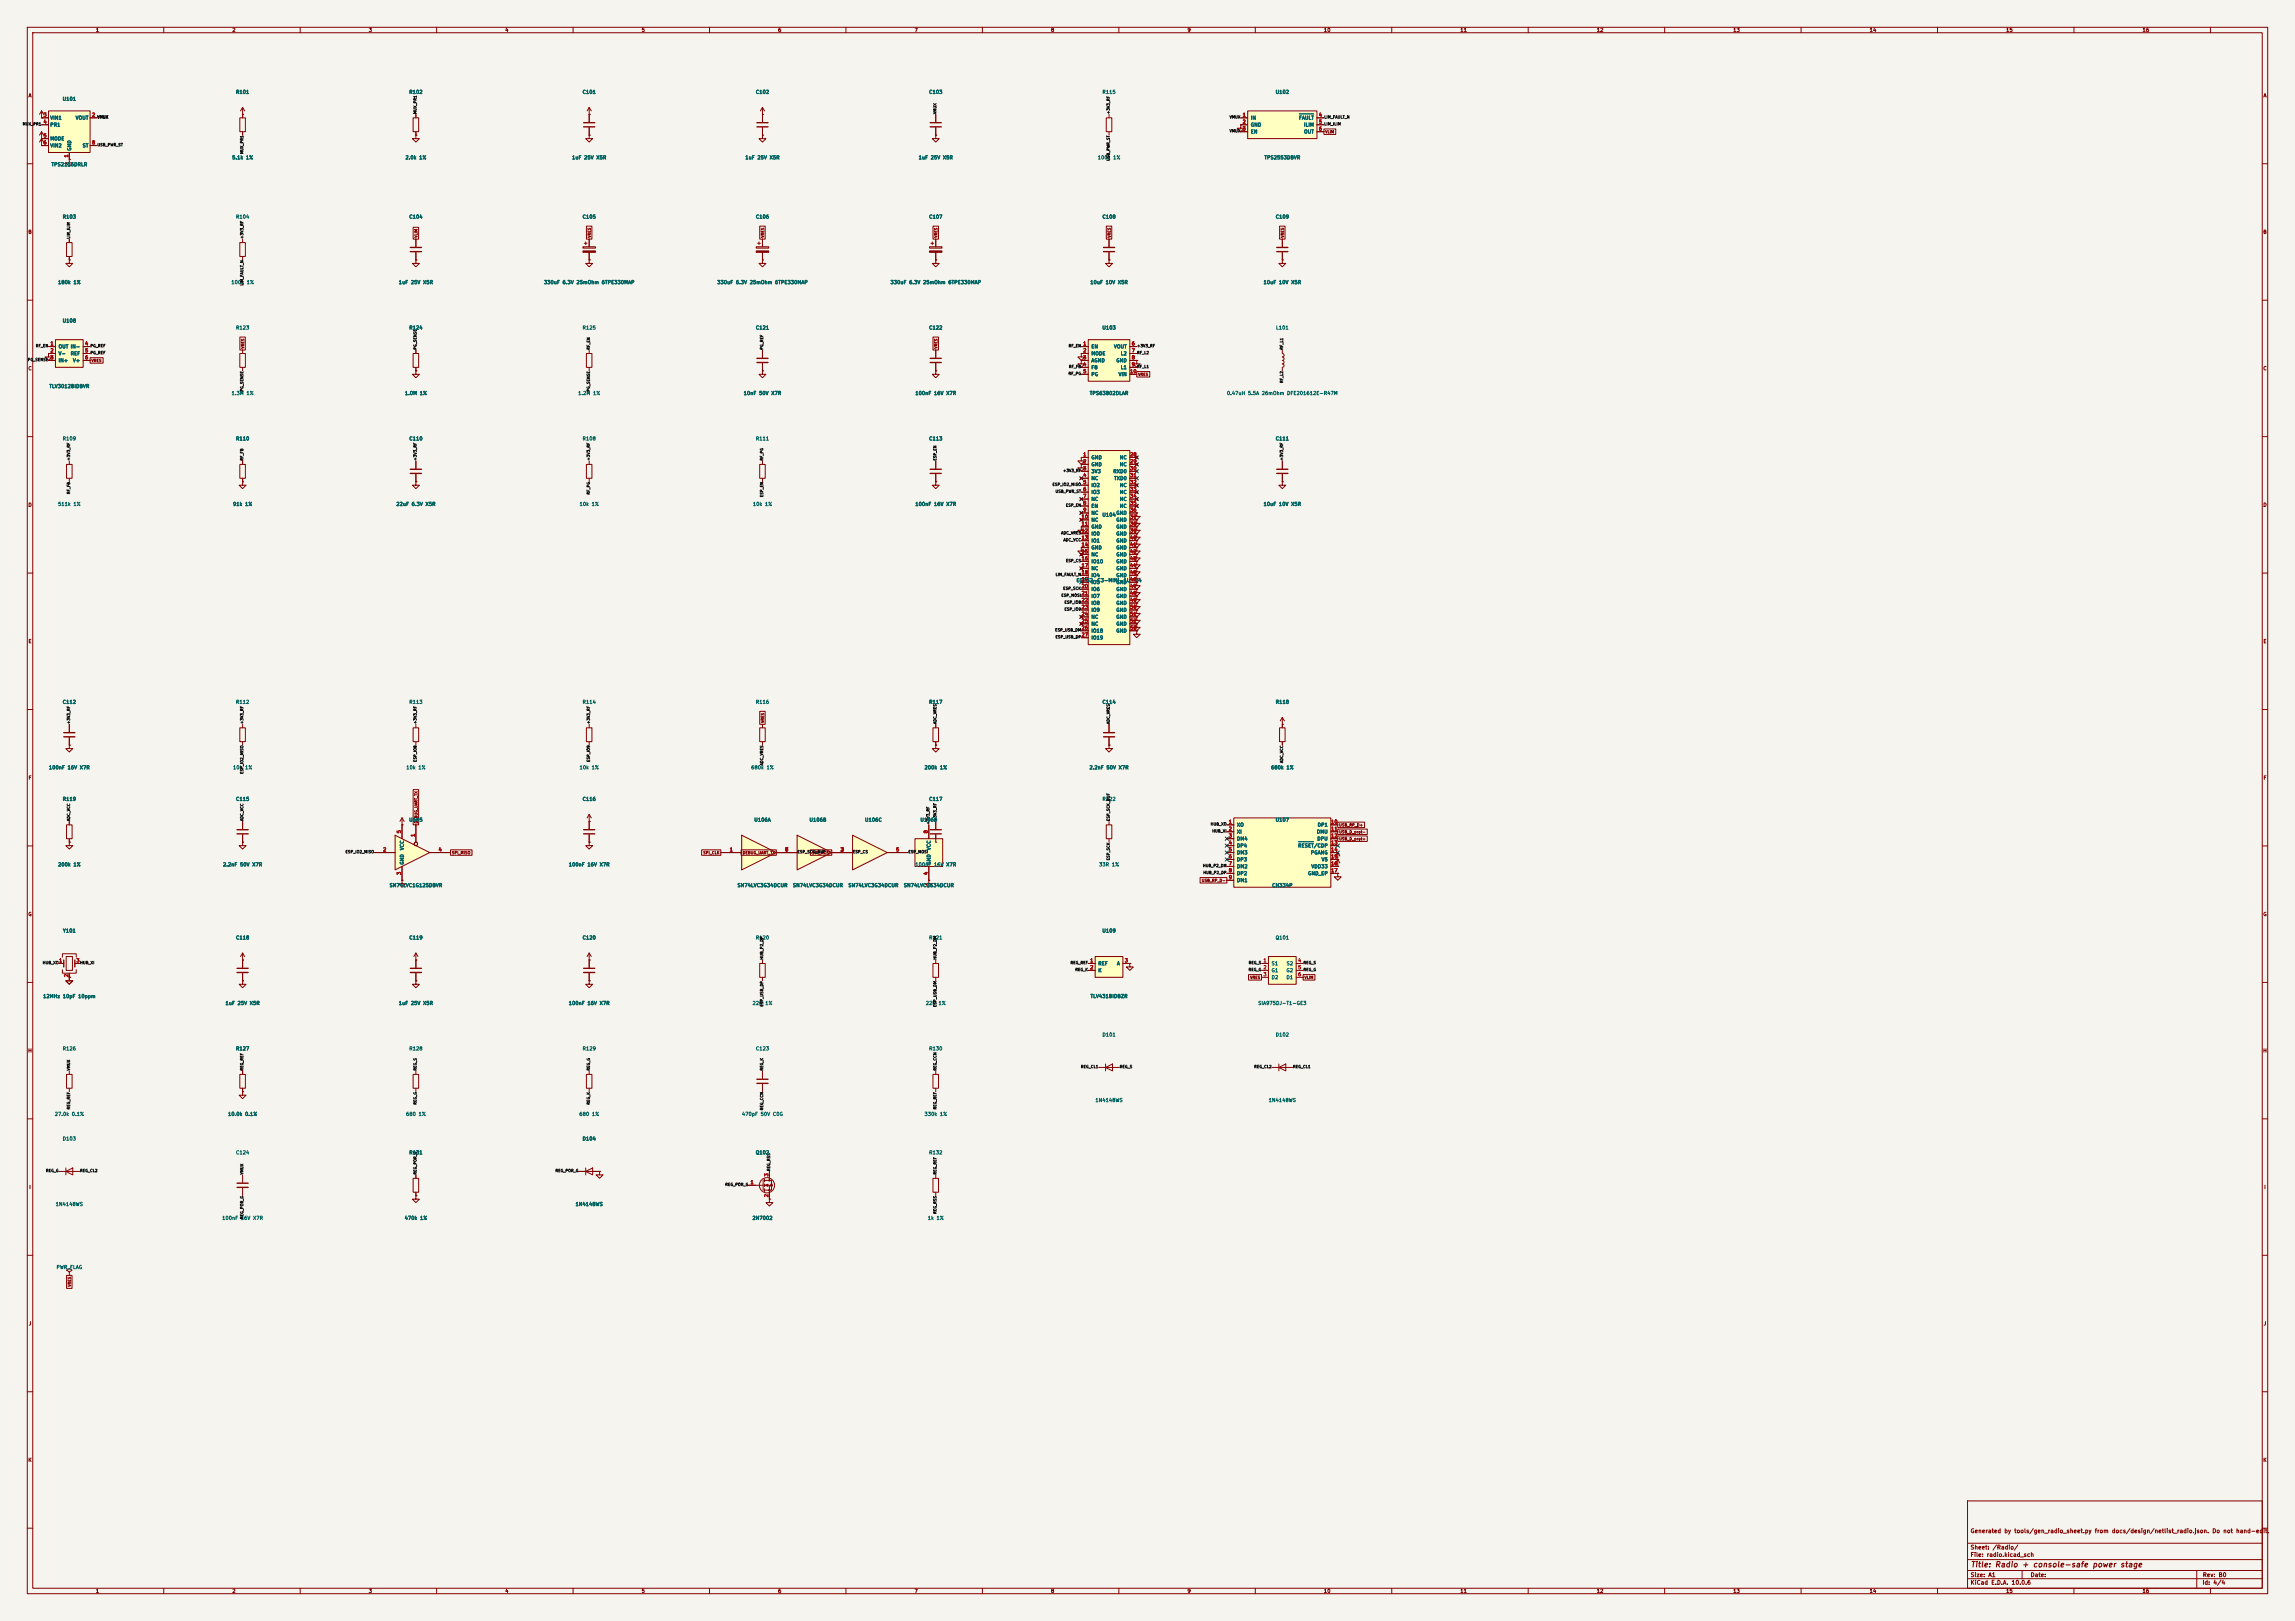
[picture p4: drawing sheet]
<svg xmlns="http://www.w3.org/2000/svg" width="841mm" height="594mm" viewBox="0 0 841 594" stroke-linecap="round" stroke-linejoin="round" font-family="sans-serif">
<defs><g id="words">
<text font-size="2" fill="#840000" x="722" y="574.8">Title: Radio + console-safe power stage</text>
<g font-size="1.5" fill="#840000">
<text x="721.9" y="562.1">Generated by tools/gen_radio_sheet.py from docs/design/netlist_radio.json. Do not hand-edit.</text>
<text x="721.9" y="568.1">Sheet: /Radio/</text>
<text x="721.9" y="570.8">File: radio.kicad_sch</text>
<text x="721.9" y="581">KiCad E.D.A. 10.0.6</text>
<text x="721.9" y="578.2">Size: A1</text>
<text x="743.9" y="578.2">Date:</text>
<text x="806.9" y="581">Id: 4/4</text>
<text x="807" y="578.2">Rev: B0</text>
</g>
<g font-size="1.3" fill="#840000">
<text x="35" y="12">1</text>
<text x="85" y="12">2</text>
<text x="135" y="12">3</text>
<text x="185" y="12">4</text>
<text x="235" y="12">5</text>
<text x="285" y="12">6</text>
<text x="335" y="12">7</text>
<text x="385" y="12">8</text>
<text x="435" y="12">9</text>
<text x="485" y="12">10</text>
<text x="535" y="12">11</text>
<text x="585" y="12">12</text>
<text x="635" y="12">13</text>
<text x="685" y="12">14</text>
<text x="735" y="12">15</text>
<text x="785" y="12">16</text>
<text x="10.3" y="36">A</text>
<text x="829.3" y="36">A</text>
<text x="10.2" y="86">B</text>
<text x="829.2" y="86">B</text>
<text x="10.2" y="136">C</text>
<text x="829.2" y="136">C</text>
<text x="10.2" y="186">D</text>
<text x="829.2" y="186">D</text>
<text x="10.3" y="236">E</text>
<text x="829.3" y="236">E</text>
<text x="10.3" y="286">F</text>
<text x="829.3" y="286">F</text>
<text x="10.2" y="336">G</text>
<text x="829.2" y="336">G</text>
<text x="10.2" y="386">H</text>
<text x="829.2" y="386">H</text>
<text x="10.6" y="436">I</text>
<text x="829.6" y="436">I</text>
<text x="10.4" y="486">J</text>
<text x="829.4" y="486">J</text>
<text x="10.2" y="536">K</text>
<text x="829.2" y="536">K</text>
<text x="35" y="584">1</text>
<text x="85" y="584">2</text>
<text x="135" y="584">3</text>
<text x="185" y="584">4</text>
<text x="235" y="584">5</text>
<text x="285" y="584">6</text>
<text x="335" y="584">7</text>
<text x="385" y="584">8</text>
<text x="435" y="584">9</text>
<text x="485" y="584">10</text>
<text x="535" y="584">11</text>
<text x="585" y="584">12</text>
<text x="635" y="584">13</text>
<text x="685" y="584">14</text>
<text x="735" y="584">15</text>
<text x="785" y="584">16</text>
</g>
<g font-size="1.3" fill="#006464">
<text x="86.3" y="34.7">R101</text>
<text x="149.8" y="34.7">R102</text>
<text x="213.3" y="34.7">C101</text>
<text x="276.8" y="34.7">C102</text>
<text x="340.3" y="34.7">C103</text>
<text x="403.8" y="34.7">R115</text>
<text x="467.3" y="34.7">U102</text>
<text x="22.8" y="37.2">U101</text>
<text x="18.3" y="44.1">VIN1</text>
<text x="18.3" y="46.7">PR1</text>
<text x="27.6" y="44.1">VOUT</text>
<text x="458.2" y="44.1">IN</text>
<text x="458.2" y="46.7">GND</text>
<text x="475.9" y="44.1">FAULT</text>
<text x="477.7" y="46.7">ILIM</text>
<text x="18.3" y="51.8">MODE</text>
<text x="458.2" y="49.2">EN</text>
<text x="477.7" y="49.2">OUT</text>
<text x="18.3" y="54.3">VIN2</text>
<text x="26.4" y="55.4" transform="rotate(-90 26.4 55.4)">GND</text>
<text x="30.1" y="54.3">ST</text>
<text x="84.9" y="58.7">5.1k 1%</text>
<text x="148.4" y="58.7">2.0k 1%</text>
<text x="209.5" y="58.7">1uF 25V X5R</text>
<text x="273" y="58.7">1uF 25V X5R</text>
<text x="336.5" y="58.7">1uF 25V X5R</text>
<text x="402.1" y="58.7">100k 1%</text>
<text x="463.2" y="58.7">TPS2553DBVR</text>
<text x="18.7" y="61.2">TPS2116DRLR</text>
<text x="22.8" y="80.4">R103</text>
<text x="86.3" y="80.4">R104</text>
<text x="149.8" y="80.4">C104</text>
<text x="213.3" y="80.4">C105</text>
<text x="276.8" y="80.4">C106</text>
<text x="340.3" y="80.4">C107</text>
<text x="403.8" y="80.4">C108</text>
<text x="467.3" y="80.4">C109</text>
<text x="21.1" y="104.4">180k 1%</text>
<text x="84.6" y="104.4">100k 1%</text>
<text x="146" y="104.4">1uF 25V X5R</text>
<text x="199.2" y="104.4">330uF 6.3V 25mOhm 6TPE330MAP</text>
<text x="262.7" y="104.4">330uF 6.3V 25mOhm 6TPE330MAP</text>
<text x="326.2" y="104.4">330uF 6.3V 25mOhm 6TPE330MAP</text>
<text x="399.4" y="104.4">10uF 10V X5R</text>
<text x="462.9" y="104.4">10uF 10V X5R</text>
<text x="22.8" y="118.5">U108</text>
<text x="86.3" y="121">R123</text>
<text x="149.8" y="121">R124</text>
<text x="213.3" y="121">R125</text>
<text x="276.8" y="121">C121</text>
<text x="340.3" y="121">C122</text>
<text x="403.8" y="121">U103</text>
<text x="467.4" y="121">L101</text>
<text x="21.3" y="128">OUT IN-</text>
<text x="21.3" y="130.5">V-</text>
<text x="25.7" y="130.5">REF</text>
<text x="399.8" y="128">EN</text>
<text x="399.8" y="130.5">MODE</text>
<text x="408.1" y="128">VOUT</text>
<text x="410.5" y="130.5">L2</text>
<text x="21.3" y="133">IN+</text>
<text x="26.6" y="133">V+</text>
<text x="399.8" y="133">AGND</text>
<text x="399.8" y="135.6">FB</text>
<text x="408.9" y="133">GND</text>
<text x="410.5" y="135.6">L1</text>
<text x="17.9" y="142.5">TLV3012BIDBVR</text>
<text x="399.8" y="138.1">PG</text>
<text x="409.8" y="138.1">VIN</text>
<text x="84.7" y="145">1.3M 1%</text>
<text x="148.2" y="145">1.0M 1%</text>
<text x="211.7" y="145">1.2M 1%</text>
<text x="272.4" y="145">10nF 50V X7R</text>
<text x="335.3" y="145">100nF 16V X7R</text>
<text x="399.2" y="145">TPS63802DLAR</text>
<text x="449.5" y="145">0.47uH 5.5A 26mOhm DFE201612E-R47M</text>
<text x="22.8" y="161.7">R109</text>
<text x="86.3" y="161.7">R110</text>
<text x="149.8" y="161.7">C110</text>
<text x="213.3" y="161.7">R108</text>
<text x="276.8" y="161.7">R111</text>
<text x="340.3" y="161.7">C113</text>
<text x="467.3" y="161.7">C111</text>
<text x="399.8" y="168.6">GND</text>
<text x="399.8" y="171.1">GND</text>
<text x="399.8" y="173.7">3V3</text>
<text x="407.8" y="173.7">RXD0</text>
<text x="410.2" y="168.6">NC</text>
<text x="410.2" y="171.1">NC</text>
<text x="399.8" y="176.2">NC</text>
<text x="399.8" y="178.8">IO2</text>
<text x="408.1" y="176.2">TXD0</text>
<text x="410.2" y="178.8">NC</text>
<text x="21.1" y="185.7">511k 1%</text>
<text x="85.2" y="185.7">91k 1%</text>
<text x="145.1" y="185.7">22uF 6.3V X5R</text>
<text x="212.2" y="185.7">10k 1%</text>
<text x="275.7" y="185.7">10k 1%</text>
<text x="335.3" y="185.7">100nF 16V X7R</text>
<text x="399.8" y="181.3">IO3</text>
<text x="399.8" y="183.8">NC</text>
<text x="410.2" y="181.3">NC</text>
<text x="410.2" y="183.8">NC</text>
<text x="462.9" y="185.7">10uF 10V X5R</text>
<text x="399.8" y="186.4">EN</text>
<text x="399.8" y="188.9">NC</text>
<text x="399.8" y="191.5">NC</text>
<text x="403.8" y="189.6">U104</text>
<text x="408.9" y="188.9">GND</text>
<text x="408.9" y="191.5">GND</text>
<text x="410.2" y="186.4">NC</text>
<text x="399.8" y="194">GND</text>
<text x="399.8" y="196.5">IO0</text>
<text x="408.9" y="194">GND</text>
<text x="408.9" y="196.5">GND</text>
<text x="399.8" y="199.1">IO1</text>
<text x="399.8" y="201.6">GND</text>
<text x="408.9" y="199.1">GND</text>
<text x="408.9" y="201.6">GND</text>
<text x="399.8" y="204.2">NC</text>
<text x="399.8" y="206.7">IO10</text>
<text x="399.8" y="209.2">NC</text>
<text x="408.9" y="204.2">GND</text>
<text x="408.9" y="206.7">GND</text>
<text x="408.9" y="209.2">GND</text>
<text x="394.3" y="213.6">ESP32-C3-MINI-1U-N4</text>
<text x="399.8" y="211.8">IO4</text>
<text x="399.8" y="214.3">IO5</text>
<text x="408.9" y="211.8">GND</text>
<text x="408.9" y="214.3">GND</text>
<text x="399.8" y="216.9">IO6</text>
<text x="399.8" y="219.4">IO7</text>
<text x="399.8" y="221.9">IO8</text>
<text x="408.9" y="216.9">GND</text>
<text x="408.9" y="219.4">GND</text>
<text x="408.9" y="221.9">GND</text>
<text x="399.8" y="224.5">IO9</text>
<text x="399.8" y="227">NC</text>
<text x="408.9" y="224.5">GND</text>
<text x="408.9" y="227">GND</text>
<text x="399.8" y="229.6">NC</text>
<text x="399.8" y="232.1">IO18</text>
<text x="408.9" y="229.6">GND</text>
<text x="408.9" y="232.1">GND</text>
<text x="399.8" y="234.6">IO19</text>
<text x="22.8" y="258.2">C112</text>
<text x="86.3" y="258.2">R112</text>
<text x="149.8" y="258.2">R113</text>
<text x="213.3" y="258.2">R114</text>
<text x="276.8" y="258.2">R116</text>
<text x="340.3" y="258.2">R117</text>
<text x="403.8" y="258.2">C114</text>
<text x="467.3" y="258.2">R118</text>
<text x="17.8" y="282.2">100nF 16V X7R</text>
<text x="85.2" y="282.2">10k 1%</text>
<text x="148.7" y="282.2">10k 1%</text>
<text x="212.2" y="282.2">10k 1%</text>
<text x="275.1" y="282.2">680k 1%</text>
<text x="338.6" y="282.2">200k 1%</text>
<text x="399.1" y="282.2">2.2nF 50V X7R</text>
<text x="465.6" y="282.2">680k 1%</text>
<text x="22.8" y="293.8">R119</text>
<text x="86.3" y="293.8">C115</text>
<text x="213.3" y="293.8">C116</text>
<text x="340.3" y="293.8">C117</text>
<text x="403.8" y="293.8">R122</text>
<text x="149.8" y="301.4">U105</text>
<text x="276.2" y="301.4">U106A</text>
<text x="296.5" y="301.4">U106B</text>
<text x="316.8" y="301.4">U106C</text>
<text x="337.1" y="301.4">U106D</text>
<text x="453.1" y="303.2">XO</text>
<text x="453.1" y="305.8">XI</text>
<text x="467.3" y="301.4">U107</text>
<text x="482.4" y="305.8">DMU</text>
<text x="482.7" y="303.2">DP1</text>
<text x="148.3" y="311.7" transform="rotate(-90 148.3 311.7)">VCC</text>
<text x="341.3" y="311.7" transform="rotate(-90 341.3 311.7)">VCC</text>
<text x="453.1" y="308.3">DM4</text>
<text x="453.1" y="310.8">DP4</text>
<text x="475.6" y="310.8">RESET/CDP</text>
<text x="482.6" y="308.3">DPU</text>
<text x="21.1" y="317.8">200k 1%</text>
<text x="81.6" y="317.8">2.2nF 50V X7R</text>
<text x="148.3" y="317" transform="rotate(-90 148.3 317)">GND</text>
<text x="208.3" y="317.8">100nF 16V X7R</text>
<text x="335.3" y="317.8">100nF 16V X7R</text>
<text x="341.3" y="317" transform="rotate(-90 341.3 317)">GND</text>
<text x="402.6" y="317.8">33R 1%</text>
<text x="453.1" y="313.4">DM3</text>
<text x="453.1" y="315.9">DP3</text>
<text x="480.2" y="313.4">PGANG</text>
<text x="484.1" y="315.9">V5</text>
<text x="453.1" y="318.5">DM2</text>
<text x="453.1" y="321">DP2</text>
<text x="453.1" y="323.5">DM1</text>
<text x="479.2" y="321">GND_EP</text>
<text x="480.4" y="318.5">VDD33</text>
<text x="142.6" y="325.4">SN74LVC1G125DBVR</text>
<text x="270.1" y="325.4">SN74LVC3G34DCUR</text>
<text x="290.4" y="325.4">SN74LVC3G34DCUR</text>
<text x="310.7" y="325.4">SN74LVC3G34DCUR</text>
<text x="331" y="325.4">SN74LVC3G34DCUR</text>
<text x="466" y="325.4">CH334P</text>
<text x="22.9" y="342">Y101</text>
<text x="86.3" y="344.6">C118</text>
<text x="149.8" y="344.6">C119</text>
<text x="213.3" y="344.6">C120</text>
<text x="276.8" y="344.6">R120</text>
<text x="340.3" y="344.6">R121</text>
<text x="403.8" y="342">U109</text>
<text x="467.3" y="344.6">Q101</text>
<text x="402.3" y="354">REF</text>
<text x="402.3" y="356.6">K</text>
<text x="409.1" y="354">A</text>
<text x="465.8" y="354">S1</text>
<text x="465.8" y="356.6">G1</text>
<text x="465.8" y="359.1">D2</text>
<text x="471.3" y="356.6">G2</text>
<text x="471.3" y="359.1">D1</text>
<text x="471.3" y="354">S2</text>
<text x="15.7" y="366">12MHz 10pF 10ppm</text>
<text x="82.5" y="368.6">1uF 25V X5R</text>
<text x="146" y="368.6">1uF 25V X5R</text>
<text x="208.3" y="368.6">100nF 16V X7R</text>
<text x="275.6" y="368.6">22R 1%</text>
<text x="339.1" y="368.6">22R 1%</text>
<text x="399.5" y="366">TLV431BIDBZR</text>
<text x="460.9" y="368.6">SIA975DJ-T1-GE3</text>
<text x="403.8" y="380.1">D101</text>
<text x="467.3" y="380.1">D102</text>
<text x="22.8" y="385.2">R126</text>
<text x="86.3" y="385.2">R127</text>
<text x="149.8" y="385.2">R128</text>
<text x="213.3" y="385.2">R129</text>
<text x="276.8" y="385.2">C123</text>
<text x="340.3" y="385.2">R130</text>
<text x="401.3" y="404.1">1N4148WS</text>
<text x="464.8" y="404.1">1N4148WS</text>
<text x="19.9" y="409.2">27.0k 0.1%</text>
<text x="83.4" y="409.2">10.0k 0.1%</text>
<text x="148.6" y="409.2">680 1%</text>
<text x="212.1" y="409.2">680 1%</text>
<text x="271.7" y="409.2">470pF 50V C0G</text>
<text x="338.6" y="409.2">330k 1%</text>
<text x="22.8" y="418.2">D103</text>
<text x="213.3" y="418.2">D104</text>
<text x="86.3" y="423.3">C124</text>
<text x="149.8" y="423.3">R131</text>
<text x="276.8" y="423.3">Q102</text>
<text x="340.3" y="423.3">R132</text>
<text x="20.3" y="442.2">1N4148WS</text>
<text x="210.8" y="442.2">1N4148WS</text>
<text x="81.3" y="447.3">100nF 16V X7R</text>
<text x="148.1" y="447.3">470k 1%</text>
<text x="275.6" y="447.3">2N7002</text>
<text x="339.8" y="447.3">1k 1%</text>
<text x="20.6" y="465.3">PWR_FLAG</text>
</g>
<g font-size="1.3" fill="#a90000">
<text x="15.8" y="43">3</text>
<text x="15.8" y="45.6">4</text>
<text x="33.6" y="43">2</text>
<text x="455.2" y="43">1</text>
<text x="455.2" y="45.6">2</text>
<text x="483.1" y="43">4</text>
<text x="483.1" y="45.6">5</text>
<text x="15.8" y="50.7">5</text>
<text x="15.8" y="53.2">6</text>
<text x="33.6" y="53.2">8</text>
<text x="455.2" y="48.1">3</text>
<text x="483.1" y="48.1">6</text>
<text x="25.3" y="57.9" transform="rotate(-90 25.3 57.9)">1</text>
<text x="18.3" y="126.9">1</text>
<text x="18.3" y="129.4">2</text>
<text x="18.3" y="131.9">3</text>
<text x="31" y="126.9">4</text>
<text x="31" y="129.4">5</text>
<text x="31" y="131.9">6</text>
<text x="396.8" y="126.9">1</text>
<text x="396.8" y="129.4">2</text>
<text x="396.8" y="131.9">3</text>
<text x="414.6" y="126.9">6</text>
<text x="414.6" y="129.4">7</text>
<text x="414.6" y="131.9">8</text>
<text x="396.8" y="134.5">4</text>
<text x="396.8" y="137">5</text>
<text x="414" y="137">10</text>
<text x="414.6" y="134.5">9</text>
<text x="396.8" y="167.5">1</text>
<text x="414" y="167.5">28</text>
<text x="396.8" y="170">2</text>
<text x="396.8" y="172.6">3</text>
<text x="414" y="170">29</text>
<text x="414" y="172.6">30</text>
<text x="396.8" y="175.1">4</text>
<text x="396.8" y="177.7">5</text>
<text x="414" y="175.1">31</text>
<text x="414" y="177.7">32</text>
<text x="396.8" y="180.2">6</text>
<text x="396.8" y="182.7">7</text>
<text x="396.8" y="185.3">8</text>
<text x="414" y="180.2">33</text>
<text x="414" y="182.7">34</text>
<text x="414" y="185.3">35</text>
<text x="396.2" y="190.4">10</text>
<text x="396.8" y="187.8">9</text>
<text x="414" y="187.8">36</text>
<text x="414" y="190.4">37</text>
<text x="396.2" y="192.9">11</text>
<text x="396.2" y="195.4">12</text>
<text x="396.2" y="198">13</text>
<text x="414" y="192.9">38</text>
<text x="414" y="195.4">39</text>
<text x="414" y="198">40</text>
<text x="396.2" y="200.5">14</text>
<text x="396.2" y="203.1">15</text>
<text x="414" y="200.5">41</text>
<text x="414" y="203.1">42</text>
<text x="396.2" y="205.6">16</text>
<text x="396.2" y="208.1">17</text>
<text x="414" y="205.6">43</text>
<text x="414" y="208.1">44</text>
<text x="396.2" y="210.7">18</text>
<text x="396.2" y="213.2">19</text>
<text x="396.2" y="215.8">20</text>
<text x="414" y="210.7">45</text>
<text x="414" y="213.2">46</text>
<text x="414" y="215.8">47</text>
<text x="396.2" y="218.3">21</text>
<text x="396.2" y="220.8">22</text>
<text x="414" y="218.3">48</text>
<text x="414" y="220.8">49</text>
<text x="396.2" y="223.4">23</text>
<text x="396.2" y="225.9">24</text>
<text x="414" y="223.4">50</text>
<text x="414" y="225.9">51</text>
<text x="396.2" y="228.5">25</text>
<text x="396.2" y="231">26</text>
<text x="396.2" y="233.5">27</text>
<text x="414" y="228.5">52</text>
<text x="414" y="231">53</text>
<text x="147.2" y="305.5" transform="rotate(-90 147.2 305.5)">5</text>
<text x="340.2" y="305.5" transform="rotate(-90 340.2 305.5)">8</text>
<text x="450.1" y="302.1">1</text>
<text x="450.1" y="304.7">2</text>
<text x="487.6" y="302.1">10</text>
<text x="487.6" y="304.7">11</text>
<text x="152.3" y="306.8" transform="rotate(-90 152.3 306.8)">1</text>
<text x="450.1" y="307.2">3</text>
<text x="450.1" y="309.7">4</text>
<text x="487.6" y="307.2">12</text>
<text x="487.6" y="309.7">13</text>
<text x="140.2" y="312.3">2</text>
<text x="160.6" y="312.3">4</text>
<text x="267.2" y="312.3">1</text>
<text x="287.6" y="312.3">7</text>
<text x="287.6" y="312.3">6</text>
<text x="307.9" y="312.3">3</text>
<text x="307.9" y="312.3">2</text>
<text x="328.2" y="312.3">5</text>
<text x="450.1" y="312.3">5</text>
<text x="450.1" y="314.8">6</text>
<text x="450.1" y="317.4">7</text>
<text x="487.6" y="312.3">14</text>
<text x="487.6" y="314.8">15</text>
<text x="487.6" y="317.4">16</text>
<text x="147.2" y="320.8" transform="rotate(-90 147.2 320.8)">3</text>
<text x="340.2" y="320.8" transform="rotate(-90 340.2 320.8)">4</text>
<text x="450.1" y="319.9">8</text>
<text x="450.1" y="322.4">9</text>
<text x="487.6" y="319.9">17</text>
<text x="21.5" y="352.9">1</text>
<text x="27.8" y="352.9">3</text>
<text x="399.3" y="352.9">1</text>
<text x="412" y="352.9">3</text>
<text x="462.8" y="352.9">1</text>
<text x="475.5" y="352.9">4</text>
<text x="25.3" y="358.2" transform="rotate(-90 25.3 358.2)">2</text>
<text x="399.3" y="355.5">2</text>
<text x="462.8" y="355.5">2</text>
<text x="462.8" y="358">3</text>
<text x="475.5" y="355.5">5</text>
<text x="475.5" y="358">6</text>
<text x="281.8" y="431.3" transform="rotate(-90 281.8 431.3)">3</text>
<text x="274.9" y="434.2">1</text>
<text x="281.8" y="438.9" transform="rotate(-90 281.8 438.9)">2</text>
</g>
<g font-size="1" fill="#0f0f0f">
<text x="152.9" y="41.9" transform="rotate(-90 152.9 41.9)">MUX_PR1</text>
<text x="343.4" y="41.9" transform="rotate(-90 343.4 41.9)">VMUX</text>
<text x="406.9" y="41.9" transform="rotate(-90 406.9 41.9)">+3V3_RF</text>
<text x="8.2" y="46.2">MUX_PR1</text>
<text x="35.6" y="43.7">VMUX</text>
<text x="450.5" y="43.7">VMUX</text>
<text x="485.1" y="43.7">LIM_FAULT_N</text>
<text x="485.1" y="46.2">LIM_ILIM</text>
<text x="35.6" y="53.8">USB_PWR_ST</text>
<text x="450.5" y="48.7">VMUX</text>
<text x="89.4" y="56.6" transform="rotate(-90 89.4 56.6)">MUX_PR1</text>
<text x="406.9" y="59.1" transform="rotate(-90 406.9 59.1)">USB_PWR_ST</text>
<text x="25.9" y="87.6" transform="rotate(-90 25.9 87.6)">LIM_ILIM</text>
<text x="89.4" y="87.6" transform="rotate(-90 89.4 87.6)">+3V3_RF</text>
<text x="89.4" y="104.8" transform="rotate(-90 89.4 104.8)">LIM_FAULT_N</text>
<text x="13" y="127.5">RF_EN</text>
<text x="33" y="130">PG_REF</text>
<text x="33" y="127.5">PG_REF</text>
<text x="152.9" y="128.3" transform="rotate(-90 152.9 128.3)">PG_SENSE</text>
<text x="216.4" y="128.3" transform="rotate(-90 216.4 128.3)">RF_EN</text>
<text x="279.9" y="128.3" transform="rotate(-90 279.9 128.3)">PG_REF</text>
<text x="391.5" y="127.5">RF_EN</text>
<text x="416.6" y="127.5">+3V3_RF</text>
<text x="416.6" y="130">RF_L2</text>
<text x="470.4" y="128.3" transform="rotate(-90 470.4 128.3)">RF_L1</text>
<text x="10.1" y="132.6">PG_SENSE</text>
<text x="391.4" y="137.6">RF_PG</text>
<text x="391.6" y="135.1">RF_FB</text>
<text x="416.6" y="135.1">RF_L1</text>
<text x="89.4" y="143.6" transform="rotate(-90 89.4 143.6)">PG_SENSE</text>
<text x="216.4" y="143.6" transform="rotate(-90 216.4 143.6)">PG_SENSE</text>
<text x="470.4" y="140.5" transform="rotate(-90 470.4 140.5)">RF_L2</text>
<text x="25.9" y="168.9" transform="rotate(-90 25.9 168.9)">+3V3_RF</text>
<text x="89.4" y="168.9" transform="rotate(-90 89.4 168.9)">RF_FB</text>
<text x="152.9" y="168.9" transform="rotate(-90 152.9 168.9)">+3V3_RF</text>
<text x="216.4" y="168.9" transform="rotate(-90 216.4 168.9)">+3V3_RF</text>
<text x="279.9" y="168.9" transform="rotate(-90 279.9 168.9)">RF_PG</text>
<text x="343.4" y="168.9" transform="rotate(-90 343.4 168.9)">ESP_EN</text>
<text x="389.4" y="173.2">+3V3_RF</text>
<text x="470.4" y="168.9" transform="rotate(-90 470.4 168.9)">+3V3_RF</text>
<text x="385.6" y="178.3">ESP_IO2_MISO</text>
<text x="25.9" y="181.2" transform="rotate(-90 25.9 181.2)">RF_FB</text>
<text x="216.4" y="181.3" transform="rotate(-90 216.4 181.3)">RF_PG</text>
<text x="279.9" y="182.3" transform="rotate(-90 279.9 182.3)">ESP_EN</text>
<text x="386.7" y="180.8">USB_PWR_ST</text>
<text x="390.5" y="185.9">ESP_EN</text>
<text x="388.7" y="196.1">ADC_VRES</text>
<text x="389.6" y="198.6">ADC_VCC</text>
<text x="390.5" y="206.2">ESP_CS</text>
<text x="386.7" y="211.3">LIM_FAULT_N</text>
<text x="388.8" y="218.9">ESP_MOSI</text>
<text x="389.5" y="216.4">ESP_SCK</text>
<text x="389.9" y="221.5">ESP_IO8</text>
<text x="389.9" y="224">ESP_IO9</text>
<text x="386.5" y="231.6">ESP_USB_DM</text>
<text x="386.7" y="234.2">ESP_USB_DP</text>
<text x="25.9" y="265.4" transform="rotate(-90 25.9 265.4)">+3V3_RF</text>
<text x="89.4" y="265.4" transform="rotate(-90 89.4 265.4)">+3V3_RF</text>
<text x="152.9" y="265.4" transform="rotate(-90 152.9 265.4)">+3V3_RF</text>
<text x="216.4" y="265.4" transform="rotate(-90 216.4 265.4)">+3V3_RF</text>
<text x="343.4" y="265.4" transform="rotate(-90 343.4 265.4)">ADC_VRES</text>
<text x="406.9" y="265.4" transform="rotate(-90 406.9 265.4)">ADC_VRES</text>
<text x="152.9" y="279.3" transform="rotate(-90 152.9 279.3)">ESP_IO8</text>
<text x="216.4" y="279.3" transform="rotate(-90 216.4 279.3)">ESP_IO9</text>
<text x="279.9" y="280.6" transform="rotate(-90 279.9 280.6)">ADC_VRES</text>
<text x="470.4" y="279.7" transform="rotate(-90 470.4 279.7)">ADC_VCC</text>
<text x="89.4" y="283.7" transform="rotate(-90 89.4 283.7)">ESP_IO2_MISO</text>
<text x="25.9" y="301" transform="rotate(-90 25.9 301)">ADC_VCC</text>
<text x="89.4" y="301" transform="rotate(-90 89.4 301)">ADC_VCC</text>
<text x="340.8" y="302.3" transform="rotate(-90 340.8 302.3)">+3V3_RF</text>
<text x="343.4" y="301" transform="rotate(-90 343.4 301)">+3V3_RF</text>
<text x="406.9" y="301" transform="rotate(-90 406.9 301)">ESP_SCK_BUF</text>
<text x="443.5" y="302.7">HUB_XO</text>
<text x="444.1" y="305.3">HUB_XI</text>
<text x="126.5" y="312.9">ESP_IO2_MISO</text>
<text x="292.1" y="312.9">ESP_SCK_BUF</text>
<text x="312.4" y="312.9">ESP_CS</text>
<text x="332.7" y="312.9">ESP_MOSI</text>
<text x="406.9" y="315.4" transform="rotate(-90 406.9 315.4)">ESP_SCK</text>
<text x="440.7" y="318">HUB_P2_DM</text>
<text x="440.8" y="320.5">HUB_P2_DP</text>
<text x="15.5" y="353.5">HUB_XO</text>
<text x="29.2" y="353.5">HUB_XI</text>
<text x="279.9" y="351.8" transform="rotate(-90 279.9 351.8)">HUB_P2_DP</text>
<text x="343.4" y="351.8" transform="rotate(-90 343.4 351.8)">HUB_P2_DM</text>
<text x="392.2" y="353.5">REG_REF</text>
<text x="457.5" y="353.5">REG_S</text>
<text x="477.5" y="353.5">REG_S</text>
<text x="393.9" y="356.1">REG_K</text>
<text x="457.4" y="356.1">REG_G</text>
<text x="477.5" y="356.1">REG_G</text>
<text x="279.9" y="369" transform="rotate(-90 279.9 369)">ESP_USB_DP</text>
<text x="343.4" y="369.1" transform="rotate(-90 343.4 369.1)">ESP_USB_DM</text>
<text x="25.9" y="392.4" transform="rotate(-90 25.9 392.4)">VMUX</text>
<text x="89.4" y="392.4" transform="rotate(-90 89.4 392.4)">REG_REF</text>
<text x="152.9" y="392.4" transform="rotate(-90 152.9 392.4)">REG_S</text>
<text x="216.4" y="392.4" transform="rotate(-90 216.4 392.4)">REG_G</text>
<text x="279.9" y="392.4" transform="rotate(-90 279.9 392.4)">REG_K</text>
<text x="343.4" y="392.4" transform="rotate(-90 343.4 392.4)">REG_CCN</text>
<text x="396" y="391.6">REG_CL1</text>
<text x="410.2" y="391.6">REG_S</text>
<text x="459.5" y="391.6">REG_CL2</text>
<text x="473.7" y="391.6">REG_CL1</text>
<text x="25.9" y="406.7" transform="rotate(-90 25.9 406.7)">REG_REF</text>
<text x="152.9" y="404.9" transform="rotate(-90 152.9 404.9)">REG_G</text>
<text x="216.4" y="404.9" transform="rotate(-90 216.4 404.9)">REG_K</text>
<text x="279.9" y="407" transform="rotate(-90 279.9 407)">REG_CCN</text>
<text x="343.4" y="406.7" transform="rotate(-90 343.4 406.7)">REG_REF</text>
<text x="16.7" y="429.7">REG_G</text>
<text x="29.2" y="429.7">REG_CL2</text>
<text x="89.4" y="430.5" transform="rotate(-90 89.4 430.5)">VMUX</text>
<text x="152.9" y="430.5" transform="rotate(-90 152.9 430.5)">REG_POR_G</text>
<text x="203.4" y="429.7">REG_POR_G</text>
<text x="282.4" y="429.3" transform="rotate(-90 282.4 429.3)">REG_RSS</text>
<text x="343.4" y="430.5" transform="rotate(-90 343.4 430.5)">REG_REF</text>
<text x="265.6" y="434.8">REG_POR_G</text>
<text x="89.4" y="446.8" transform="rotate(-90 89.4 446.8)">REG_POR_G</text>
<text x="343.4" y="444.9" transform="rotate(-90 343.4 444.9)">REG_RSS</text>
</g>
<g font-size="1" fill="#840000">
<text x="485.5" y="49.1">VLIM</text>
<text x="153.2" y="87.3" transform="rotate(-90 153.2 87.3)">VLIM</text>
<text x="216.7" y="87.3" transform="rotate(-90 216.7 87.3)">VRES</text>
<text x="280.2" y="87.3" transform="rotate(-90 280.2 87.3)">VRES</text>
<text x="343.7" y="87.3" transform="rotate(-90 343.7 87.3)">VRES</text>
<text x="407.2" y="87.3" transform="rotate(-90 407.2 87.3)">VRES</text>
<text x="470.7" y="87.3" transform="rotate(-90 470.7 87.3)">VRES</text>
<text x="89.7" y="127.9" transform="rotate(-90 89.7 127.9)">VRES</text>
<text x="343.7" y="127.9" transform="rotate(-90 343.7 127.9)">VRES</text>
<text x="33.4" y="132.9">VRES</text>
<text x="416.9" y="138">VRES</text>
<text x="280.2" y="265.1" transform="rotate(-90 280.2 265.1)">VRES</text>
<text x="153.2" y="301.9" transform="rotate(-90 153.2 301.9)">DEBUG_UART_TX</text>
<text x="490.6" y="305.6">USB_D_prot-</text>
<text x="490.6" y="303.1">USB_RP_D+</text>
<text x="490.6" y="308.2">USB_D_prot+</text>
<text x="165.5" y="313.2">SPI_MISO</text>
<text x="257.6" y="313.2">SPI_CLK</text>
<text x="272" y="313.2">DEBUG_UART_TX</text>
<text x="297.4" y="313.2">SPI_MOSI</text>
<text x="440.2" y="323.4">USB_RP_D-</text>
<text x="458" y="359">VRES</text>
<text x="477.9" y="359">VLIM</text>
<text x="26.2" y="471.6" transform="rotate(-90 26.2 471.6)">VRES</text>
</g>
</g></defs>
<path d="M0 0h841v594h-841z" fill="#f5f4ef" stroke="#f5f4ef" stroke-width=".37"/>
<g fill="none" stroke="#840000" stroke-width=".37">
<path d="M10 10h821v574h-821zM12 12h817v570h-817zM60 10v2M110 10v2M160 10v2M210 10v2M260 10v2M310 10v2M360 10v2M410 10v2M460 10v2M510 10v2"/>
<path d="M560 10v2M610 10v2M660 10v2M710 10v2M760 10v2M810 10v2M10 60h2M829 60h2M406.4 87.6v2.8M406.4 92.5v2.7M10 110h2M829 110h2"/>
<path d="M10 160h2M829 160h2M10 210h2M416.6 215.9v1.3h1.2l-1.2 1.2-1.3-1.2h1.3M416.6 215.9h.1M829 210h2M416.6 231.1v1.3h1.2l-1.2 1.3-1.3-1.3h1.3M416.6 231.1h.1M416.6 223.5v1.3h1.2l-1.2 1.3-1.3-1.3h1.3M416.6 223.5h.1M10 260h2M829 260h2"/>
<path d="M406.4 273v1.3h1.3l-1.3 1.3-1.3-1.3h1.3M406.4 273h.1M406.4 265.4v2.8M406.4 270.3v2.7M10 310h2M215.9 301v2.8M215.9 305.8v2.8M829 310h2M10 360h2M829 360h2M10 410h2M829 410h2"/>
<path d="M10 460h2M829 460h2M10 510h2M829 510h2M10 560h2M721 550h108v32h-108zM829 560h2M721 578.5h108M721 575.5h108M721 571.5h108M721 565.5h108M741 575.5v3"/>
<path d="M805 575.5v6.5M60 582v2M110 582v2M160 582v2M210 582v2M260 582v2M310 582v2M360 582v2M410 582v2M460 582v2M510 582v2M560 582v2"/>
<path d="M610 582v2M660 582v2M710 582v2M760 582v2M810 582v2"/>
</g>
<path d="M404.4 90.7h4M404.4 92.2h4M404.4 268.5h4M404.4 270h4M213.9 304h4M213.9 305.6h4" fill="none" stroke="#840000" stroke-width=".51"/>
<path d="M457.2 40.6h25.4v10.2h-25.4z" fill="#ffffc2"/>
<g fill="none" stroke="#840000" stroke-width=".37">
<path d="M279.4 39.4v5.3M279.4 39.4l-.8 1.2M279.4 39.4l.8 1.2M279.4 49.5v1.3h1.3l-1.3 1.3-1.3-1.3h1.3M279.4 49.5h.1M279.4 41.9h.1M279.4 46.7v2.8M342.9 49.5v1.3h1.3l-1.3 1.3-1.3-1.3h1.3M342.9 49.5h.1M342.9 41.9v2.8M342.9 46.7v2.8M454.7 43.2h2.5"/>
<path d="M454.7 45.7h2.5M454.7 48.3h2.5M457.2 40.6h25.4v10.2h-25.4zM482.6 43.2h2.5M482.6 45.7h2.5M482.6 48.3h2.5M279.4 95.2v1.3h1.3l-1.3 1.3-1.3-1.3h1.3M279.4 95.2h.1M340.6 90.4h4.6v.5h-4.6zM341.1 89.2h1M341.6 88.6v1.1M342.9 95.2v1.3h1.3l-1.3 1.3-1.3-1.3h1.3"/>
<path d="M342.9 95.2h.1M342.9 87.6v2.8M342.9 92.5v2.7M469.9 87.6v2.8M469.9 92.5v2.7M279.4 128.3v2.8M279.4 133.1v2.8M396.2 132.1v1.2h1.3l-1.3 1.3-1.2-1.3h1.2M396.2 132.1h.1M396.2 129.5v1.3h1.3l-1.3 1.3-1.2-1.3h1.2M396.2 129.5h.1M416.6 218.4v1.3h1.2l-1.2 1.3-1.3-1.3h1.3"/>
<path d="M416.6 218.4h.1M416.6 210.8v1.3h1.2l-1.2 1.3-1.3-1.3h1.3M416.6 210.8h.1M416.6 221v1.2h1.2l-1.2 1.3-1.3-1.3h1.3M416.6 221h.1M21.6 353.1h1.8M22.9 350.8v-1.3h5v1.3M22.9 355.3v1.3h5v-1.3M24.3 350.5h2.2v5.1h-2.2zM25.4 358.1v1.3h1.3l-1.3 1.3-1.3-1.3h1.3M25.4 358.1h.1M25.4 356.6v1.5"/>
<path d="M27.4 353.1h1.8M88.9 359.4v1.3h1.3l-1.3 1.2-1.3-1.2h1.3M88.9 359.4h.1M88.9 351.8h.1M88.9 349.2v5.4M88.9 356.6v2.8M88.9 349.2l-.8 1.3M88.9 349.2l.8 1.3M152.4 351.8h.1M152.4 349.2l-.8 1.3M152.4 349.2l.8 1.3M152.4 349.2v2.6"/>
<path d="M24.4 393.7h2v5.1h-2zM25.4 392.4v1.3M25.4 398.8v1.2M87.9 393.7h2v5.1h-2zM88.9 392.4v1.3M88.9 398.8v1.2M151.4 393.7h2v5.1h-2zM152.4 392.4v1.3M152.4 398.8v1.2M88.9 400v1.3h1.3l-1.3 1.3-1.3-1.3h1.3M88.9 400h.1M21.6 429.3h7.6"/>
<path d="M24.1 429.3l2.6-1.3v2.5zM24.1 428v2.5M88.9 430.5v2.8M88.9 435.4v2.7M151.4 431.8h2v5.1h-2zM152.4 438.1v1.3h1.3l-1.3 1.3-1.3-1.3h1.3M152.4 438.1h.1M152.4 430.5v1.3M152.4 436.9v1.2M25.4 466.1l1-.6-1-.7-1 .7 1 .6v1.3M25.4 467.4h.1"/>
</g>
<path d="M476.1 41.7h5.3" fill="none" stroke="#006464" stroke-width=".37"/>
<g fill="none" stroke="#840000" stroke-width=".51">
<path d="M277.4 45h4M277.4 46.5h4M340.9 45h4M340.9 46.5h4M467.9 90.7h4M467.9 92.2h4M277.4 131.3h4M277.4 132.8h4M23.4 351.8v2.5M27.4 351.8v2.5M86.9 354.8h4M86.9 356.4h4"/>
<path d="M86.9 433.6h4M86.9 435.1h4"/>
</g>
<path d="M340.6 91.9h4.6v.6h-4.6z" fill="#840000" stroke="#840000" stroke-width=".37"/>
<path d="M464.8 350.5h10.2v10.2h-10.2z" fill="#ffffc2"/>
<path d="M462.3 353.1h2.5M462.3 355.6h2.5M462.3 358.1h2.5M464.8 350.5h10.2v10.2h-10.2zM475 353.1h2.5M475 355.6h2.5M475 358.1h2.5" fill="none" stroke="#840000" stroke-width=".37"/>
<path d="M144.8 306.1l12.7 6.3-12.7 6.4z" fill="#ffffc2"/>
<g fill="none" stroke="#840000" stroke-width=".37">
<path d="M87.9 266.7h2v5.1h-2zM88.9 265.4v1.3M88.9 271.8v1.2M151.4 266.7h2v5.1h-2zM152.4 265.4v1.3M152.4 271.8v1.2M468.9 266.7h2v5.1h-2zM469.9 265.4h.1M469.9 262.9v3.8M469.9 271.8v1.2M469.9 262.9l-.8 1.3M469.9 262.9l.8 1.3"/>
<path d="M147.3 299.7v7.6M147.3 299.7l-.7 1.3M147.3 299.7l.8 1.3M88.9 308.6v1.3h1.3l-1.3 1.2-1.3-1.2h1.3M88.9 308.6h.1M137.2 312.4h7.6M144.8 306.1l12.7 6.3-12.7 6.4zM147.3 302.3h.1M147.3 317.5v5.1M152.4 302.3v6.3M157.5 312.4h7.6M490.2 317.5h.1"/>
<path d="M490.2 315h.1M490.2 315l-.7 1.2M490.2 315l.8 1.2M490.2 312.4v5.1M490.2 312.4l-.7 1.3M490.2 312.4l.8 1.3M147.3 322.6v1.2h1.3l-1.3 1.3-1.3-1.3h1.3M147.3 322.6h.1M490.2 320v1.3h1.3l-1.3 1.3-1.3-1.3h1.3M490.2 320h.1"/>
<circle cx="152.4" cy="309.2" r=".63"/>
</g>
<path d="M452.1 299.7h35.6v25.4h-35.6z" fill="#ffffc2"/>
<g fill="none" stroke="#840000" stroke-width=".37">
<path d="M25.4 58.4v1.3h1.3l-1.3 1.3-1.3-1.3h1.3M25.4 58.4h.1M24.4 88.9h2v5.1h-2zM25.4 95.2v1.3h1.3l-1.3 1.3-1.3-1.3h1.3M25.4 95.2h.1M25.4 87.6v1.3M25.4 94v1.2M24.4 170.2h2v5.1h-2zM25.4 168.9v1.3M25.4 175.3v1.2M87.9 170.2h2v5.1h-2zM88.9 176.5v1.3h1.3l-1.3 1.3-1.3-1.3h1.3"/>
<path d="M88.9 176.5h.1M88.9 168.9v1.3M88.9 175.3v1.2M152.4 168.9v2.8M152.4 173.7v2.8M25.4 273v1.3h1.3l-1.3 1.3-1.3-1.3h1.3M25.4 273h.1M25.4 265.4v2.8M25.4 270.3v2.7M452.1 299.7h35.6v25.4h-35.6zM24.4 302.3h2v5h-2zM25.4 308.6v1.3h1.3l-1.3 1.2-1.3-1.2h1.3"/>
<path d="M25.4 308.6h.1M25.4 301v1.3M25.4 307.3v1.3M88.9 301v2.8M88.9 305.8v2.8M449.6 302.3h2.5M449.6 304.8h2.5M449.6 307.3h2.5M449.6 309.9h2.5M449.6 312.4h2.5M449.6 315h2.5M449.6 317.5h2.5"/>
<path d="M487.7 302.3h2.5M487.7 304.8h2.5M487.7 307.3h2.5M487.7 309.9h2.5M487.7 312.4h2.5M487.7 315h2.5M487.7 317.5h2.5M449.6 320h2.5M449.6 322.6h2.5M487.7 320h2.5M466.1 391.2h7.6M468.6 391.2l2.6-1.3v2.5z"/>
<path d="M468.6 389.9v2.5"/>
</g>
<path d="M475.8 308.4h5.5" fill="none" stroke="#006464" stroke-width=".37"/>
<path d="M150.4 172h4M150.4 173.5h4M23.4 268.5h4M23.4 270h4M86.9 304h4M86.9 305.6h4" fill="none" stroke="#840000" stroke-width=".51"/>
<path d="M20.3 124.5h10.2v10.1h-10.2z" fill="#ffffc2"/>
<g fill="none" stroke="#840000" stroke-width=".37">
<path d="M88.9 39.4v3.8M88.9 39.4l-.8 1.2M88.9 39.4l.8 1.2M15.2 53.3h.1M15.2 50.8l-.7 1.3M15.2 50.8l.8 1.3M15.2 50.8v2.5M87.9 43.2h2v5.1h-2zM88.9 41.9h.1M88.9 48.3v1.2M87.9 88.9h2v5.1h-2zM88.9 87.6v1.3"/>
<path d="M88.9 94v1.2M17.8 129.5v1.3h1.2l-1.2 1.3-1.3-1.3h1.3M17.8 129.5h.1M17.8 127h2.5M17.8 129.5h2.5M17.8 132.1h2.5M20.3 124.5h10.2v10.1h-10.2zM30.5 127h2.5M30.5 129.5h2.5M30.5 132.1h2.5"/>
</g>
<path d="M17.8 40.6h15.2v15.3h-15.2z" fill="#ffffc2"/>
<path d="M15.2 43.2h2.6M15.2 45.7h2.6M15.2 50.8h2.6M15.2 53.3h2.6M17.8 40.6h15.2v15.3h-15.2zM25.4 55.9v2.5M33 43.2h2.6M33 53.3h2.6M416.6 226.1v1.2h1.2l-1.2 1.3-1.3-1.3h1.3M416.6 226.1h.1M416.6 228.6v1.3h1.2l-1.2 1.2-1.3-1.2h1.3M416.6 228.6h.1" fill="none" stroke="#840000" stroke-width=".37"/>
<path d="M398.8 165.1h15.2v71.1h-15.2z" fill="#ffffc2"/>
<g fill="none" stroke="#840000" stroke-width=".37">
<path d="M454.7 45.7v1.3h1.2l-1.2 1.3-1.3-1.3h1.3M454.7 45.7h.1M406.4 95.2v1.3h1.3l-1.3 1.3-1.3-1.3h1.3M406.4 95.2h.1M469.9 95.2v1.3h1.3l-1.3 1.3-1.3-1.3h1.3M469.9 95.2h.1M342.9 128.3v2.8M342.9 133.1v2.8M416.6 132.1v1.2h1.2l-1.2 1.3-1.3-1.3h1.3M416.6 132.1h.1M469.9 128.3v1.2l.6 .7-.6 .6 .6 .5-.1 .5-.5 .3 .5 .2 .1 .6-.6 .4M469.9 133.3l.6 .7-.6 .6v1.3"/>
<path d="M395.9 174.9l.7 .7M396.2 167.6h2.6M396.2 170.2h2.6M396.2 172.7h2.6M396.2 175.3h2.6M396.2 177.8h2.6M396.6 174.9l-.7 .7M398.8 165.1h15.2v71.1h-15.2zM414 167.6h2.6M414 170.2h2.6M414 172.7h2.6M414 175.3h2.6"/>
<path d="M414 177.8h2.6M416.2 167.3l.7 .7M416.2 169.8l.7 .8M416.2 177.4l.7 .8M416.2 180l.7 .7M416.9 169.8l-.7 .8M416.9 167.3l-.7 .7M416.9 177.4l-.7 .8M416.9 180l-.7 .7M395.9 182.5l.7 .8M395.9 187.6l.7 .7M395.9 190.1l.7 .8"/>
<path d="M396.2 180.3h2.6M396.2 182.9h2.6M396.2 185.4h2.6M396.2 188h2.6M396.2 190.5h2.6M396.2 193h2.6M396.2 195.6h2.6M396.2 198.1h2.6M396.6 182.5l-.7 .8M396.6 187.6l-.7 .7M396.6 190.1l-.7 .8M414 180.3h2.6"/>
<path d="M414 182.9h2.6M414 185.4h2.6M414 188h2.6M414 190.5h2.6M414 193h2.6M414 195.6h2.6M414 198.1h2.6M416.2 182.5l.7 .8M416.2 185l.7 .8M416.9 182.5l-.7 .8M416.9 185l-.7 .8M395.9 202.8l.7 .8"/>
<path d="M395.9 207.9l.7 .8M396.2 200.7h2.6M396.2 203.2h2.6M396.2 205.7h2.6M396.2 208.3h2.6M396.2 210.8h2.6M396.2 213.4h2.6M396.2 215.9h2.6M396.2 218.4h2.6M396.6 202.8l-.7 .8M396.6 207.9l-.7 .8M414 200.7h2.6"/>
<path d="M414 203.2h2.6M414 205.7h2.6M414 208.3h2.6M414 210.8h2.6M414 213.4h2.6M414 215.9h2.6M414 218.4h2.6M416.6 213.4v1.2h1.2l-1.2 1.3-1.3-1.3h1.3M416.6 213.4h.1M416.6 205.7v1.3h1.2l-1.2 1.3-1.3-1.3h1.3M416.6 205.7h.1M416.6 208.3v1.2h1.2l-1.2 1.3-1.3-1.3h1.3"/>
<path d="M416.6 208.3h.1M416.6 203.2v1.3h1.2l-1.2 1.2-1.3-1.2h1.3M416.6 203.2h.1M395.9 225.7l.7 .7M395.9 228.2l.7 .8M396.2 221h2.6M396.2 223.5h2.6M396.2 226.1h2.6M396.2 228.6h2.6M396.2 231.1h2.6M396.2 233.7h2.6M396.6 225.7l-.7 .7"/>
<path d="M396.6 228.2l-.7 .8M414 221h2.6M414 223.5h2.6M414 226.1h2.6M414 228.6h2.6M414 231.1h2.6M214.9 266.7h2v5.1h-2zM215.9 265.4v1.3M215.9 271.8v1.2M278.4 266.7h2v5.1h-2zM279.4 265.4v1.3M279.4 271.8v1.2"/>
<path d="M215.9 298.4l-.8 1.3M215.9 298.4l.8 1.3M215.9 298.4v2.6M215.9 301h.1M215.9 308.6v1.3h1.3l-1.3 1.2-1.3-1.2h1.3M215.9 308.6h.1M278.4 353.1h2v5h-2zM279.4 351.8v1.3M279.4 358.1v1.3M341.9 353.1h2v5h-2zM342.9 351.8v1.3M342.9 358.1v1.3"/>
<path d="M341.9 393.7h2v5.1h-2zM342.9 392.4v1.3M342.9 398.8v1.2M402.6 391.2h7.6M405.1 391.2l2.6-1.3v2.5zM405.1 389.9v2.5"/>
</g>
<path d="M340.9 131.3h4M340.9 132.8h4" fill="none" stroke="#840000" stroke-width=".51"/>
<path d="M271.8 306.1l12.7 6.3-12.7 6.4z" fill="#ffffc2"/>
<path d="M264.2 312.4h7.6M271.8 306.1l12.7 6.3-12.7 6.4zM284.5 312.4h7.6" fill="none" stroke="#840000" stroke-width=".37"/>
<path d="M398.8 124.5h15.2v15.2h-15.2z" fill="#ffffc2"/>
<path d="M396.2 127h2.6M396.2 129.5h2.6M396.2 132.1h2.6M396.2 134.6h2.6M396.2 137.2h2.6M398.8 124.5h15.2v15.2h-15.2zM414 127h2.6M414 129.5h2.6M414 132.1h2.6M414 134.6h2.6M414 137.2h2.6" fill="none" stroke="#840000" stroke-width=".37"/>
<path d="M401.3 350.5h10.2v7.6h-10.2z" fill="#ffffc2"/>
<g fill="none" stroke="#840000" stroke-width=".37">
<path d="M215.9 39.4v5.3M215.9 39.4l-.8 1.2M215.9 39.4l.8 1.2M15.2 50.8h.1M15.2 43.2h.1M15.2 48.3l-.7 1.2M15.2 48.3l.8 1.2M15.2 40.6v2.6M15.2 48.3v2.5M15.2 40.6l-.7 1.3M15.2 40.6l.8 1.3M151.4 43.2h2v5.1h-2z"/>
<path d="M152.4 49.5v1.3h1.3l-1.3 1.3-1.3-1.3h1.3M152.4 49.5h.1M152.4 41.9v1.3M152.4 48.3v1.2M215.9 49.5v1.3h1.3l-1.3 1.3-1.3-1.3h1.3M215.9 49.5h.1M215.9 41.9h.1M215.9 46.7v2.8M405.4 43.2h2v5.1h-2zM406.4 41.9v1.3M406.4 48.3v1.2M152.4 95.2v1.3h1.3l-1.3 1.3-1.3-1.3h1.3"/>
<path d="M152.4 95.2h.1M152.4 87.6v2.8M152.4 92.5v2.7M213.6 90.4h4.6v.5h-4.6zM214.1 89.2h1M214.6 88.6v1.1M215.9 95.2v1.3h1.3l-1.3 1.3-1.3-1.3h1.3M215.9 95.2h.1M215.9 87.6v2.8M215.9 92.5v2.7M277.1 90.4h4.6v.5h-4.6zM277.6 89.2h1"/>
<path d="M278.1 88.6v1.1M279.4 87.6v2.8M279.4 92.5v2.7M87.9 129.5h2v5.1h-2zM88.9 128.3v1.2M88.9 134.6v1.3M151.4 129.5h2v5.1h-2zM152.4 135.9v1.3h1.3l-1.3 1.2-1.3-1.2h1.3M152.4 135.9h.1M152.4 128.3v1.2M152.4 134.6v1.3M214.9 129.5h2v5.1h-2z"/>
<path d="M215.9 128.3v1.2M215.9 134.6v1.3M279.4 135.9v1.3h1.3l-1.3 1.2-1.3-1.2h1.3M279.4 135.9h.1M342.9 135.9v1.3h1.3l-1.3 1.2-1.3-1.2h1.3M342.9 135.9h.1M152.4 176.5v1.3h1.3l-1.3 1.3-1.3-1.3h1.3M152.4 176.5h.1M214.9 170.2h2v5.1h-2zM215.9 168.9v1.3M215.9 175.3v1.2M278.4 170.2h2v5.1h-2z"/>
<path d="M279.4 168.9v1.3M279.4 175.3v1.2M342.9 176.5v1.3h1.3l-1.3 1.3-1.3-1.3h1.3M342.9 176.5h.1M342.9 168.9v2.8M342.9 173.7v2.8M396.2 167.6v1.3h1.3l-1.3 1.3-1.2-1.3h1.2M396.2 167.6h.1M396.2 170.2v1.2h1.3l-1.3 1.3-1.2-1.3h1.2M396.2 170.2h.1M469.9 176.5v1.3h1.3l-1.3 1.3-1.3-1.3h1.3M469.9 176.5h.1"/>
<path d="M469.9 168.9v2.8M469.9 173.7v2.8M396.2 193v1.3h1.3l-1.3 1.3-1.2-1.3h1.2M396.2 193h.1M416.6 195.6v1.2h1.2l-1.2 1.3-1.3-1.3h1.3M416.6 195.6h.1M416.6 198.1v1.3h1.2l-1.2 1.3-1.3-1.3h1.3M416.6 198.1h.1M416.6 188v1.2h1.2l-1.2 1.3-1.3-1.3h1.3M416.6 188h.1M416.6 190.5v1.3h1.2l-1.2 1.2-1.3-1.2h1.3M416.6 190.5h.1"/>
<path d="M416.6 193v1.3h1.2l-1.2 1.3-1.3-1.3h1.3M416.6 193h.1M396.2 200.7v1.2h1.3l-1.3 1.3-1.2-1.3h1.2M396.2 200.7h.1M416.6 200.7v1.2h1.2l-1.2 1.3-1.3-1.3h1.3M416.6 200.7h.1M341.9 266.7h2v5.1h-2zM342.9 265.4v1.3M342.9 271.8v1.2M342.9 308.6v1.3h1.3l-1.3 1.2-1.3-1.2h1.3M342.9 308.6h.1M342.9 301v2.8"/>
<path d="M342.9 305.8v2.8M405.4 302.3h2v5h-2zM406.4 301v1.3M406.4 307.3v1.3M152.4 359.4v1.3h1.3l-1.3 1.2-1.3-1.2h1.3M152.4 359.4h.1M152.4 351.8v2.8M152.4 356.6v2.8M398.8 353.1h2.5M398.8 355.6h2.5M401.3 350.5h10.2v7.6h-10.2zM411.5 353.1h2.5"/>
<path d="M414 353.1v1.2h1.3l-1.3 1.3-1.3-1.3h1.3M414 353.1h.1M279.4 392.4v2.8M279.4 397.3v2.7M212.1 429.3h7.6M214.6 429.3l2.6-1.3v2.5zM214.6 428v2.5M274.3 434.3h5.4M279.7 432.4v3.8M280.2 432.6h2.5v3.5h-2.5M280.2 434.3h1.7v5.1M280.2 432.1v1"/>
<path d="M280.2 433.8v1M280.2 435.6v1M281.9 439.4v1.3h1.3l-1.3 1.3-1.2-1.3h1.2M281.9 439.4h.1M281.9 429.3v3.3M282.3 434h.8M282.7 434l.4 .6h-.8zM341.9 431.8h2v5.1h-2zM342.9 430.5v1.3M342.9 436.9v1.2"/>
<circle cx="281.1" cy="434.3" r="2.79"/>
</g>
<g fill="none" stroke="#840000" stroke-width=".51">
<path d="M213.9 45h4M213.9 46.5h4M150.4 90.7h4M150.4 92.2h4M340.9 172h4M340.9 173.5h4M467.9 172h4M467.9 173.5h4M340.9 304h4M340.9 305.6h4M150.4 354.8h4M150.4 356.4h4"/>
<path d="M277.4 395.5h4M277.4 397h4"/>
</g>
<g fill="#840000" stroke="#840000" stroke-width=".37">
<path d="M280.4 434.3l1-.3v.7z"/>
<path d="M213.6 91.9h4.6v.6h-4.6z"/>
<path d="M277.1 91.9h4.6v.6h-4.6z"/>
<circle cx="281.9" cy="432.6" r=".25"/>
<circle cx="281.9" cy="436.1" r=".25"/>
</g>
<path d="M312.4 306.1l12.7 6.3-12.7 6.4z" fill="#ffffc2"/>
<path d="M304.8 312.4h7.6M312.4 306.1l12.7 6.3-12.7 6.4zM325.1 312.4h7.6" fill="none" stroke="#840000" stroke-width=".37"/>
<path d="M335.3 307.3h10.1v10.2h-10.1z" fill="#ffffc2"/>
<g fill="none" stroke="#840000" stroke-width=".37">
<path d="M342.9 273v1.3h1.3l-1.3 1.3-1.3-1.3h1.3M342.9 273h.1M335.3 307.3h10.1v10.2h-10.1zM340.4 302.3v5M340.4 317.5v5.1M340.4 322.6v1.2h1.2l-1.2 1.3-1.3-1.3h1.3M340.4 322.6h.1M215.9 351.8h.1M215.9 349.2l-.8 1.3M215.9 349.2l.8 1.3M215.9 349.2v2.6M214.9 393.7h2v5.1h-2z"/>
<path d="M215.9 392.4v1.3M215.9 398.8v1.2M219.7 429.3v1.2h1.3l-1.3 1.3-1.3-1.3h1.3M219.7 429.3h.1"/>
</g>
<path d="M292.1 306.1l12.7 6.3-12.7 6.4z" fill="#ffffc2"/>
<g fill="none" stroke="#840000" stroke-width=".37">
<path d="M15.2 43.2h.1M15.2 50.8h.1M15.2 53.3h.1M15.2 43.2h2.6M15.2 45.7h2.6M15.2 50.8h2.6M15.2 53.3h2.6M25.4 58.4h.1M25.4 55.9v2.5M33 43.2h2.6M33 53.3h2.6M88.9 41.9h.1"/>
<path d="M88.9 41.9v1.3M88.9 48.3v1.2M152.4 49.5h.1M152.4 41.9v1.3M152.4 48.3v1.2M215.9 41.9h.1M215.9 49.5h.1M215.9 41.9v2.8M215.9 46.7v2.8M279.4 49.5h.1M279.4 41.9h.1M279.4 41.9v2.8"/>
<path d="M279.4 46.7v2.8M342.9 49.5h.1M342.9 41.9v2.8M342.9 46.7v2.8M454.7 45.7h.1M454.7 43.2h2.5M454.7 45.7h2.5M454.7 48.3h2.5M482.6 43.2h2.5M482.6 45.7h2.5M482.6 48.3h2.5M485.1 47.3h4.4v2h-4.4z"/>
<path d="M25.4 95.2h.1M25.4 87.6v1.3M25.4 94v1.2M151.4 83.3h2v4.3h-2zM152.4 95.2h.1M152.4 87.6v2.8M152.4 92.5v2.7M214.9 82.9h2v4.7h-2zM215.9 95.2h.1M215.9 87.6v2.8M215.9 92.5v2.7M278.4 82.9h2v4.7h-2z"/>
<path d="M279.4 95.2h.1M279.4 87.6v2.8M279.4 92.5v2.7M341.9 82.9h2v4.7h-2zM342.9 95.2h.1M342.9 87.6v2.8M342.9 92.5v2.7M405.4 82.9h2v4.7h-2zM406.4 95.2h.1M406.4 87.6v2.8M406.4 92.5v2.7M468.9 82.9h2v4.7h-2z"/>
<path d="M469.9 95.2h.1M469.9 87.6v2.8M469.9 92.5v2.7M17.8 129.5h.1M17.8 127h2.5M17.8 129.5h2.5M17.8 132.1h2.5M30.5 127h2.5M30.5 129.5h2.5M30.5 132.1h2.5M33 131.1h4.8v2h-4.8zM87.9 123.5h2v4.8h-2z"/>
<path d="M152.4 135.9h.1M152.4 128.3v1.2M152.4 134.6v1.3M279.4 135.9h.1M279.4 128.3v2.8M279.4 133.1v2.8M341.9 123.5h2v4.8h-2zM342.9 135.9h.1M342.9 128.3v2.8M342.9 133.1v2.8M396.2 132.1h.1M396.2 129.5h.1"/>
<path d="M396.2 127h2.6M396.2 129.5h2.6M396.2 132.1h2.6M396.2 134.6h2.6M396.2 137.2h2.6M414 127h2.6M414 129.5h2.6M414 132.1h2.6M414 134.6h2.6M414 137.2h2.6M416.6 136.2h4.7v2h-4.7zM416.6 132.1h.1"/>
<path d="M88.9 176.5h.1M88.9 168.9v1.3M88.9 175.3v1.2M152.4 176.5h.1M152.4 168.9v2.8M152.4 173.7v2.8M342.9 176.5h.1M342.9 168.9v2.8M342.9 173.7v2.8M395.9 174.9l.7 .7M396.2 167.6h.1M396.2 170.2h.1"/>
<path d="M396.2 167.6h2.6M396.2 170.2h2.6M396.2 172.7h2.6M396.2 175.3h2.6M396.2 177.8h2.6M396.6 174.9l-.7 .7M414 167.6h2.6M414 170.2h2.6M414 172.7h2.6M414 175.3h2.6M414 177.8h2.6M416.2 167.3l.7 .7"/>
<path d="M416.2 169.8l.7 .8M416.2 177.4l.7 .8M416.2 180l.7 .7M416.9 169.8l-.7 .8M416.9 167.3l-.7 .7M416.9 177.4l-.7 .8M416.9 180l-.7 .7M469.9 176.5h.1M469.9 168.9v2.8M469.9 173.7v2.8M395.9 182.5l.7 .8M395.9 187.6l.7 .7"/>
<path d="M395.9 190.1l.7 .8M396.2 193h.1M396.2 180.3h2.6M396.2 182.9h2.6M396.2 185.4h2.6M396.2 188h2.6M396.2 190.5h2.6M396.2 193h2.6M396.2 195.6h2.6M396.2 198.1h2.6M396.6 182.5l-.7 .8M396.6 187.6l-.7 .7"/>
<path d="M396.6 190.1l-.7 .8M414 180.3h2.6M414 182.9h2.6M414 185.4h2.6M414 188h2.6M414 190.5h2.6M414 193h2.6M414 195.6h2.6M414 198.1h2.6M416.2 182.5l.7 .8M416.2 185l.7 .8M416.6 195.6h.1"/>
<path d="M416.6 198.1h.1M416.6 188h.1M416.6 190.5h.1M416.6 193h.1M416.9 182.5l-.7 .8M416.9 185l-.7 .8M395.9 202.8l.7 .8M395.9 207.9l.7 .8M396.2 200.7h.1M396.2 200.7h2.6M396.2 203.2h2.6M396.2 205.7h2.6"/>
<path d="M396.2 208.3h2.6M396.2 210.8h2.6M396.2 213.4h2.6M396.2 215.9h2.6M396.2 218.4h2.6M396.6 202.8l-.7 .8M396.6 207.9l-.7 .8M414 200.7h2.6M414 203.2h2.6M414 205.7h2.6M414 208.3h2.6M414 210.8h2.6"/>
<path d="M414 213.4h2.6M414 215.9h2.6M414 218.4h2.6M416.6 215.9h.1M416.6 218.4h.1M416.6 213.4h.1M416.6 210.8h.1M416.6 205.7h.1M416.6 208.3h.1M416.6 203.2h.1M416.6 200.7h.1M395.9 225.7l.7 .7"/>
<path d="M395.9 228.2l.7 .8M396.2 221h2.6M396.2 223.5h2.6M396.2 226.1h2.6M396.2 228.6h2.6M396.2 231.1h2.6M396.2 233.7h2.6M396.6 225.7l-.7 .7M396.6 228.2l-.7 .8M414 221h2.6M414 223.5h2.6M414 226.1h2.6"/>
<path d="M414 228.6h2.6M414 231.1h2.6M416.6 226.1h.1M416.6 228.6h.1M416.6 231.1h.1M416.6 223.5h.1M416.6 221h.1M25.4 273h.1M25.4 265.4v2.8M25.4 270.3v2.7M278.4 260.7h2v4.7h-2zM342.9 273h.1"/>
<path d="M342.9 265.4v1.3M342.9 271.8v1.2M406.4 273h.1M406.4 265.4v2.8M406.4 270.3v2.7M469.9 265.4h.1M469.9 265.4v1.3M469.9 271.8v1.2M151.4 289.4h2v12.9h-2zM25.4 308.6h.1M25.4 301v1.3M25.4 307.3v1.3"/>
<path d="M88.9 308.6h.1M88.9 301v2.8M88.9 305.8v2.8M137.2 312.4h7.6M147.3 302.3h.1M147.3 302.3v5M147.3 317.5v5.1M152.4 302.3v6.3M157.5 312.4h7.6M165.1 311.4h7.9v2h-7.9zM215.9 301h.1M215.9 308.6h.1"/>
<path d="M215.9 301v2.8M215.9 305.8v2.8M257.1 311.4h7.1v2h-7.1zM264.2 312.4h7.6M271.6 311.4h12.9v2h-12.9zM284.5 312.4h7.6M292.1 306.1l12.7 6.3-12.7 6.4zM296.9 311.4h7.9v2h-7.9zM304.8 312.4h7.6M325.1 312.4h7.6M340.4 302.3v5M340.4 317.5v5.1"/>
<path d="M342.9 308.6h.1M342.9 301v2.8M342.9 305.8v2.8M449.6 312.4h2.5M449.6 302.3h2.5M449.6 304.8h2.5M449.6 307.3h2.5M449.6 309.9h2.5M449.6 315h2.5M449.6 317.5h2.5M487.7 312.4h2.5M487.7 302.3h2.5"/>
<path d="M487.7 304.8h2.5M487.7 307.3h2.5M487.7 309.9h2.5M487.7 315h2.5M487.7 317.5h2.5M490.2 306.3h10.8v2h-10.8zM490.2 303.8h10.8v2h-10.8zM490.2 301.3h9.8v2h-9.8zM490.2 317.5h.1M490.2 315h.1M147.3 322.6h.1M340.4 322.6h.1"/>
<path d="M439.8 321.6h9.8v2h-9.8zM449.6 320h2.5M449.6 322.6h2.5M487.7 320h2.5M490.2 320h.1M21.6 353.1h1.3M25.4 358.1h.1M25.4 356.9v1.2M27.9 353.1h1.3M88.9 351.8h.1M88.9 359.4h.1M88.9 351.8v2.8"/>
<path d="M88.9 356.6v2.8M152.4 351.8h.1M152.4 359.4h.1M152.4 351.8v2.8M152.4 356.6v2.8M215.9 359.4v1.3h1.3l-1.3 1.2-1.3-1.2h1.3M215.9 359.4h.1M215.9 351.8h.1M215.9 351.8v2.8M215.9 356.6v2.8M398.8 353.1h2.5M398.8 355.6h2.5"/>
<path d="M411.5 353.1h2.5M414 353.1h.1M457.5 357.1h4.8v2h-4.8zM477.5 357.1h4.4v2h-4.4zM88.9 392.4v1.3M88.9 398.8v1.2M88.9 400h.1M152.4 438.1h.1M152.4 430.5v1.3M152.4 436.9v1.2M212.1 429.3h2.5M217.2 429.3h2.5"/>
<path d="M219.7 429.3h.1M274.3 434.3h2.6M281.9 439.4h.1M281.9 429.3v2.5M281.9 436.9v2.5M24.4 467.4h2v4.7h-2z"/>
<circle cx="152.4" cy="309.2" r=".63"/>
</g>
<path d="M213.9 354.8h4M213.9 356.4h4" fill="none" stroke="#840000" stroke-width=".51"/>
<g fill="none" stroke="#000084" stroke-width=".37">
<path d="M395.6 174.6l1.2 1.3M396.8 174.6l-1.2 1.3M416 167l1.2 1.2M416 169.6l1.2 1.2M416 172.1l1.2 1.2M416 174.6l1.2 1.3M416 177.2l1.2 1.2M416 179.7l1.2 1.2M417.2 169.6l-1.2 1.2M417.2 167l-1.2 1.2M417.2 172.1l-1.2 1.2M417.2 174.6l-1.2 1.3"/>
<path d="M417.2 177.2l-1.2 1.2M417.2 179.7l-1.2 1.2M395.6 189.9l1.2 1.2M395.6 182.3l1.2 1.2M395.6 187.3l1.2 1.3M396.8 189.9l-1.2 1.2M396.8 182.3l-1.2 1.2M396.8 187.3l-1.2 1.3M416 184.8l1.2 1.2M416 182.3l1.2 1.2M417.2 182.3l-1.2 1.2M417.2 184.8l-1.2 1.2"/>
<path d="M395.6 202.6l1.2 1.2M395.6 207.7l1.2 1.2M395.6 212.7l1.2 1.3M396.8 202.6l-1.2 1.2M396.8 207.7l-1.2 1.2M396.8 212.7l-1.2 1.3M395.6 228l1.2 1.2M395.6 225.4l1.2 1.3M396.8 228l-1.2 1.2M396.8 225.4l-1.2 1.3M449 306.7l1.2 1.2M449 309.3l1.2 1.2"/>
<path d="M449 311.8l1.2 1.2M449 314.3l1.2 1.3M450.2 306.7l-1.2 1.2M450.2 309.3l-1.2 1.2M450.2 311.8l-1.2 1.2M450.2 314.3l-1.2 1.3M489.6 309.3l1.2 1.2M489.6 311.8l1.2 1.2M490.8 309.3l-1.2 1.2M490.8 311.8l-1.2 1.2"/>
</g>
<path d="M476.1 41.7h5.3M475.8 308.4h5.5" fill="none" stroke="#006464" stroke-width=".37"/>
<use href="#words"/>
</svg>
